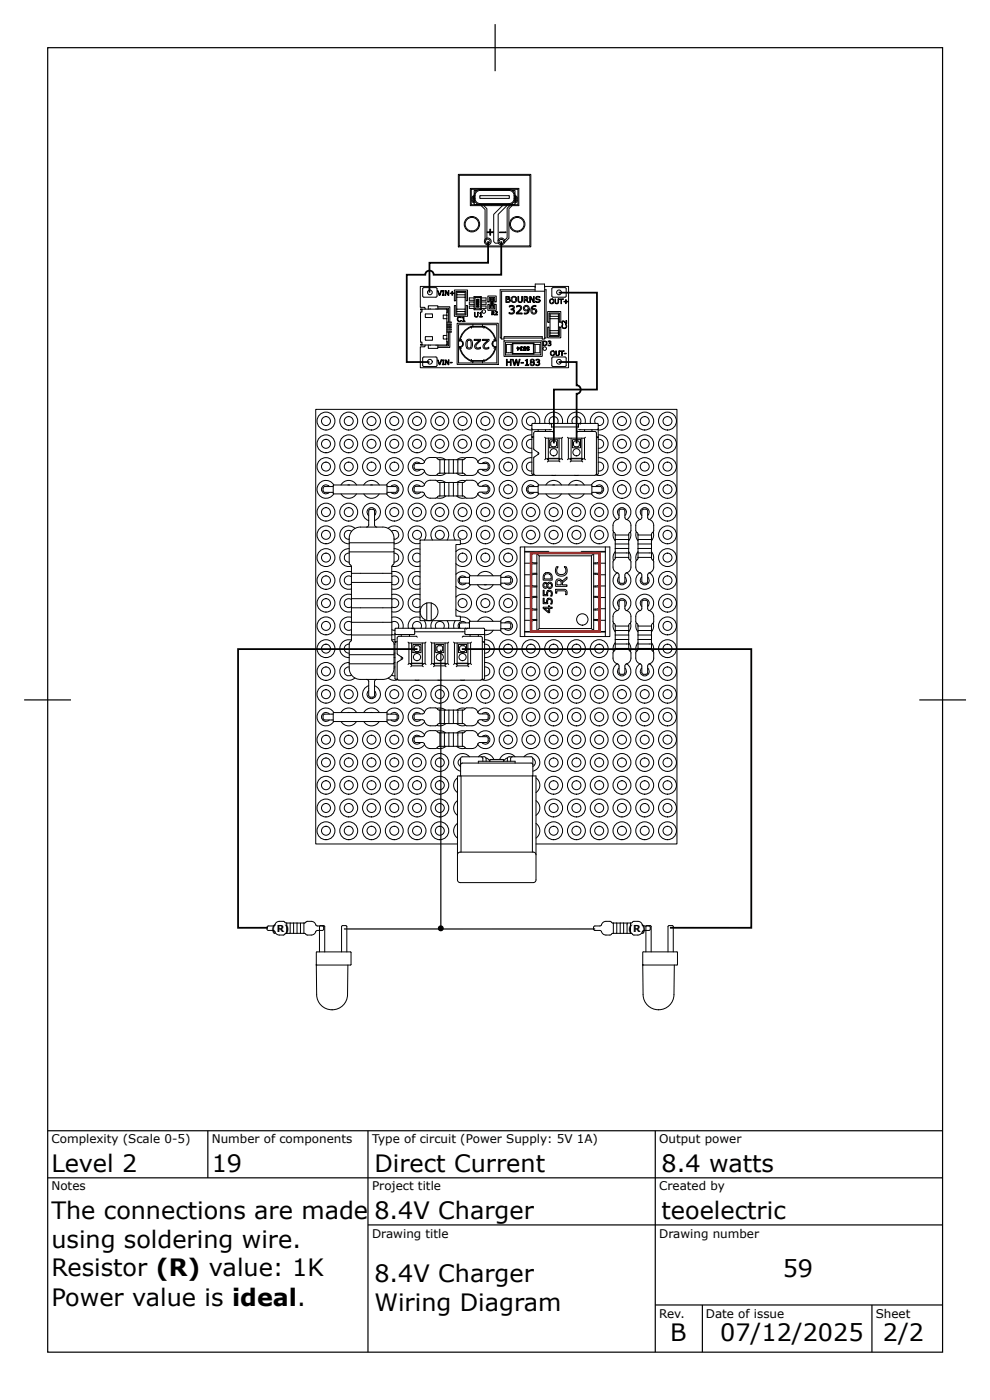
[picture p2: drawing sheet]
<svg xmlns="http://www.w3.org/2000/svg" width="210mm" height="297mm" viewBox="0 0 210 297" stroke-linecap="round" stroke-linejoin="round" font-family="sans-serif">
<defs><g id="words">
<g font-size="5.1">
<text x="10.9" y="249">Level 2</text>
<text x="45" y="249">19</text>
<text x="79.5" y="249">Direct Current</text>
<text x="140.5" y="249">8.4 watts</text>
<text x="10.9" y="258.9">The connections are made</text>
<text x="79.5" y="258.9">8.4V Charger</text>
<text x="140.5" y="258.9">teoelectric</text>
<text x="10.9" y="265">using soldering wire.</text>
<text x="10.9" y="271.1">Resistor (R) value: 1K</text>
<text x="79.5" y="272.3">8.4V Charger</text>
<text x="166.2" y="271.3">59</text>
<text x="10.9" y="277.4">Power value is ideal.</text>
<text x="79.5" y="278.4">Wiring Diagram</text>
<text x="142.3" y="284.8">B</text>
<text x="152.9" y="284.8">07/12/2025</text>
<text x="187.5" y="284.8">2/2</text>
</g>
<g font-size="2.5">
<text x="10.9" y="242.9">Complexity (Scale 0-5)</text>
<text x="45" y="242.9">Number of components</text>
<text x="79" y="242.9">Type of circuit (Power Supply: 5V 1A)</text>
<text x="140" y="242.9">Output power</text>
<text x="10.9" y="252.8">Notes</text>
<text x="79" y="252.8">Project title</text>
<text x="140" y="252.8">Created by</text>
<text x="79" y="262.9">Drawing title</text>
<text x="140" y="262.9">Drawing number</text>
<text x="140" y="280">Rev.</text>
<text x="149.9" y="280">Date of issue</text>
<text x="186" y="280">Sheet</text>
</g>
<g font-size="2">
<text x="57.7" y="197.9">(R)</text>
<text x="133.4" y="197.9">(R)</text>
</g>
</g></defs>
<g fill="none" stroke="#000" stroke-width=".25">
<path d="M10.1 10.1h190.1v277.1h-190.1zM105.1 5.1v10M5.1 148.7h10M205.1 148.7h-9.9M10.1 240.2h190.1M10.1 250.2h190.1M44.1 240.2v10M78.1 240.2v47M139.1 240.2v47M78.1 260.2h122.1M139.1 277.2h61.1M149.1 277.2v10"/>
<path d="M185.2 277.2v10"/>
</g>
<g fill="none" stroke="#000" stroke-width=".21">
<path d="M88.3 98.4l-.2 .1a.81 .81 0 0 0 0 1.1l1.6 .1 .4 .3M89.3 98.5a.95 .95 0 0 0-1.4-.1 .95 .95 0 0 0 0 1.4 .95 .95 0 0 0 1.4-.1M90.1 100a1.28 1.28 0 0 0 1.3 1l1.2-.1 .5-.4h.3M90.1 98.1l-.4 .4h-1.4M90.2 98.1a1.9 1.9 0 0 0-2.9-.4 1.9 1.9 0 0 0 0 2.8 1.9 1.9 0 0 0 2.9-.4M92.8 97.3h1.1l.7 .3M93.4 97.6v2.9M94.4 97.6v2.9h-1M95.3 97.6v2.9M96.3 97.6v2.9M97.2 97.6h-3.9l-.8-.4a1.93 1.93 0 0 0-2.3 .6l-.1 .4M98.2 97.6v2.9"/>
<path d="M98.2 97.6h-1v2.9M98.2 97.6h.3l.3-.3a2.33 2.33 0 0 1 1.8-.1 1.28 1.28 0 0 1 .9 1M98.8 97.3l-.7-.1-1.1 .4M101.5 98.1a1.9 1.9 0 0 1 2.8-.4 1.9 1.9 0 0 1 0 2.8 1.9 1.9 0 0 1-2.8-.4M101.5 98.1l.4 .4h1.4M101.5 100a1.28 1.28 0 0 1-1.3 1l-1.2-.1-.7-.4h-3.9M102.4 98.5a.95 .95 0 0 1 1.3-.1 .95 .95 0 0 1 0 1.4 .95 .95 0 0 1-1.4-.1M103.3 98.4l.3 .2 .1 .7a1.08 1.08 0 0 1-1.3 .4h-.7l-.2 .3M112.9 91.1l.2 .2 4-.1M113 97.2a1.9 1.9 0 0 0-2.1 2.2 1.9 1.9 0 0 0 2.6 1.5M113 92.4a1.9 1.9 0 0 0-2.2 1.9 1.9 1.9 0 0 0 2.2 1.9M113 98.2a.95 .95 0 0 0-1.2 .9 .95 .95 0 0 0 1.2 .9"/>
<path d="M113 93.3a.95 .95 0 0 0-1.2 1 .95 .95 0 0 0 1.2 .9M113.3 92.8h-.4l.2 .2M113.5 89.9a.95 .95 0 0 0-.5-1.4 .95 .95 0 0 0-1.2 .9 .95 .95 0 0 0 1.2 1M114.3 91.3v.3M114.3 96.1v.4M114.6 89.9a1.9 1.9 0 0 0-1.6-2.3 1.9 1.9 0 0 0-2.2 1.8 1.9 1.9 0 0 0 2.2 1.9M115.7 92.9l.2 .2v4.3l-.2 .2M115.7 89.9a1.9 1.9 0 0 1 1.9-2.4 1.9 1.9 0 0 1 1.8 2.4M115.8 91.3v.3M115.9 97.4h.5l-.2 .2M116.2 98.1l.2-.2h2.3l.2 .2M116.4 97.3h2.3"/>
<path d="M116.4 93.1v4.3M116.5 89.9l.3 .2M116.7 93.4h1.7v1.7h-1.7zM116.9 89.9l.2 .2M117.1 90.7h5.7M117.1 90.1v.7M117.3 91.6h.1M118.4 89.9a.95 .95 0 0 0-.8-1.4 .95 .95 0 0 0-.8 1.4M118.7 97.4h-2.3v.5M118.7 97.4h.6M118.7 93.1v4.3M118.9 97.6l-.2-.2v.5"/>
<path d="M119.3 93.1v4.3l.2 .2M119.5 92.9l-.2 .2h-3.4M120.5 92.9l.2 .2v4.3l-.2 .2M120.6 89.9a1.9 1.9 0 0 1 1.8-2.4 1.9 1.9 0 0 1 1.8 2.4M120.7 97.4h.6l-.2 .2M120.7 93.1h3.4M121.3 97.4v.5l-.2 .2M121.3 97.9h2.3l.1 .2M121.3 97.4h2.3v.5M121.3 93.1v4.3M121.3 97.3h2.3M121.6 93.4h1.7v1.7h-1.7z"/>
<path d="M122.7 91.6h3.6l.3 .2 .1 8.8-.2 .3-12.8 .1-.3-.2-.1-3.5 1.1-1-1.1-1 .1-3.5 .3-.2h3.6l.2 .2M122.7 91.6l-.2 .2M122.7 91.6h.1M123 94v.5M123 94l-.2-.3h-.8l-.2 .3v.5l.2 .3a.86 .86 0 0 0 1-.1v-.2M123 89.9l-.2 .2v.6M123.2 89.9a.95 .95 0 0 0-.8-1.4 .95 .95 0 0 0-.8 1.4M123.5 89.9l-.3 .2M123.6 93.1v4.3M123.7 97.6l-.1-.2h.5l.2 .2M124.1 91.3v.3M124.3 92.9l-.2 .2v4.3"/>
<path d="M125.4 89.9a1.9 1.9 0 0 1 1.6-2.3 1.9 1.9 0 0 1 2.1 1.8 1.9 1.9 0 0 1-2.1 1.9M125.7 91.3v.3M126.4 89.9a.95 .95 0 0 1 .6-1.4 .95 .95 0 0 1 1.2 .9 .95 .95 0 0 1-1.2 1M126.6 92.8h.4v-2.7l-.2-.2-13.8 .1-.1 10.6 .5 .2M126.8 93l.2-.2v7.8l-.4 .2M127 91.1l-.2 .2-3.9-.1M127 98.2a.95 .95 0 0 1 1.2 .9 .95 .95 0 0 1-1.2 .9M127 93.3a.95 .95 0 0 1 1.2 1 .95 .95 0 0 1-1.2 .9M127 97.2a1.9 1.9 0 0 1 2.1 2.2 1.9 1.9 0 0 1-2.6 1.5M127 92.4a1.9 1.9 0 0 1 2.1 1.9 1.9 1.9 0 0 1-2.1 1.9M69 103.3h1.8M69 103.3l-.3 .2a.85 .85 0 0 0 .1 1l2 .1"/>
<path d="M70 103.3a.95 .95 0 0 0-1.4-.1 .95 .95 0 0 0-.1 1.4 .95 .95 0 0 0 1.4 0M70.8 103h11.4v1.9h-11.4zM70.9 103a1.9 1.9 0 0 0-2.9-.5 1.9 1.9 0 0 0 0 2.9 1.9 1.9 0 0 0 2.9-.5M72.4 103a1.9 1.9 0 0 1 3.3 0M72.4 104.9a1.9 1.9 0 0 0 3.3 0M74.2 114.3a2.37 2.37 0 0 1 2.3-2.4h4.8a2.38 2.38 0 0 1 2.4 2.4M74.2 117.2v2.4l.4 .6v1.6M74.2 114.3v1M74.2 116.5a1.9 1.9 0 0 0-2 2.2 1.9 1.9 0 0 0 2.4 1.5M74.2 117.5a.95 .95 0 0 0-1.1 .9 .95 .95 0 0 0 1.1 1M74.2 103h-.3M74.7 112.9a.95 .95 0 0 0-1.6 .4 .95 .95 0 0 0 1.1 1.2"/>
<path d="M75.4 112.2a1.9 1.9 0 0 0-3.1 .7 1.9 1.9 0 0 0 1.9 2.6M77.2 103a1.9 1.9 0 0 1 3.3 0M77.3 104.9a1.9 1.9 0 0 0 3.2 0M78.7 108.2h.4M78.7 108.2a1.03 1.03 0 0 0-.4 1.2v2.1l-.2 .4h-.3M79.1 103h-.4M79.2 108.2a1.03 1.03 0 0 1 .3 1.2v2.1l.1 .2 .4 .2M79.5 110.6a1.9 1.9 0 0 0 .9-3 1.9 1.9 0 0 0-3.1 .1 1.9 1.9 0 0 0 1 2.9M79.5 109.5a.95 .95 0 0 0 .1-1.4 .95 .95 0 0 0-1.4 0 .95 .95 0 0 0 .1 1.4M82.1 103a1.9 1.9 0 0 1 2.8-.5 1.9 1.9 0 0 1 .1 2.9 1.9 1.9 0 0 1-2.9-.5M82.2 103.3h1.8M82.4 112.2a1.9 1.9 0 0 1 3.1 .7 1.9 1.9 0 0 1-1.8 2.6"/>
<path d="M83 103.3a.95 .95 0 0 1 1.4-.1 .95 .95 0 0 1 0 1.4 .95 .95 0 0 1-1.4 0M83.2 112.8a.95 .95 0 0 1 1.4 .5 .95 .95 0 0 1-.9 1.2M83.7 115.3h-9.5v1.9M83.7 115.3v1.9h-9.5M83.7 117.2v2.4l-.5 .6v1.6M83.7 114.3v1M83.7 117.5a.95 .95 0 0 1 1 .9 .95 .95 0 0 1-1 1M83.7 116.5a1.9 1.9 0 0 1 1.9 2.2 1.9 1.9 0 0 1-2.4 1.6M84 103.3l.3 .2v.7a1.02 1.02 0 0 1-1.2 .4h-.9M89.2 114.7h8.6v1h-1v15.2h1v.9h-8.6zM89.2 116.6a1.9 1.9 0 0 0-2.5 1.8 1.9 1.9 0 0 0 2.5 1.8M89.2 117.7a.95 .95 0 0 0-1.3 .1 .95 .95 0 0 0 0 1.3 .95 .95 0 0 0 1.3 0"/>
<path d="M89.3 103.3a.95 .95 0 0 0-1.4 0 .95 .95 0 0 0 0 1.3 .95 .95 0 0 0 1.4-.1M90.1 114.7a1.9 1.9 0 0 0-1-2.9 1.9 1.9 0 0 0-2.4 1.8 1.9 1.9 0 0 0 2.5 1.8M90.1 104.8a1.28 1.28 0 0 0 1.3 1h1.2l.5-.4 .3-.1M90.1 102.9l-.2 .3-1.2 .1a.62 .62 0 0 0-.8 .4v.4a1.07 1.07 0 0 0 1.3 .4l.7 .1 .2 .3M90.2 102.9a1.9 1.9 0 0 0-2.9-.4 1.9 1.9 0 0 0 0 2.9 1.9 1.9 0 0 0 2.9-.4M91.8 114.7a1.9 1.9 0 0 1 1.6-3 1.9 1.9 0 0 1 1.5 3M92.8 102.1h1.1l.7 .4M93.4 102.5v2.8M94.4 102.5v2.8h-1M94.7 105.3a1.9 1.9 0 0 1-2 .4M94.7 100.5a1.9 1.9 0 0 1-2 .4M95.3 102.5v2.8"/>
<path d="M96.3 102.5v2.8M96.7 114.7a1.9 1.9 0 0 1 .9-2.9 1.9 1.9 0 0 1 2.5 1.7 1.9 1.9 0 0 1-2.3 1.9M96.8 117.2a1.9 1.9 0 0 1 2.8-.1 1.9 1.9 0 0 1 0 2.7 1.9 1.9 0 0 1-2.8-.1M96.9 105.3a1.9 1.9 0 0 0 2 .4M96.9 100.5a1.9 1.9 0 0 0 2 .4M97.2 102.5h-3.9l-.8-.5a1.93 1.93 0 0 0-2.3 .7l-.1 .3M98.2 102.5v2.8M98.2 102.5h-1v2.8M98.2 102.5l.3-.1 .3-.3a2.33 2.33 0 0 1 1.8 0 1.28 1.28 0 0 1 .9 .9M98.8 102.1l-.7-.1-1.1 .5M101.5 104.9l.2-.3 1.2-.1a.62 .62 0 0 0 .8-.4v-.4a1.09 1.09 0 0 0-1.3-.4h-.3a.54 .54 0 0 1-.6-.4 1.9 1.9 0 0 1 2.8-.4 1.9 1.9 0 0 1 0 2.9 1.9 1.9 0 0 1-2.8-.5M101.5 104.8a1.28 1.28 0 0 1-1.3 1h-1.2l-.7-.5h-3.9"/>
<path d="M102.4 103.3a.95 .95 0 0 1 1.3 0 .95 .95 0 0 1 0 1.3 .95 .95 0 0 1-1.4-.1M110.5 116.2h19v19h-19zM111.4 117.2h1.9v2.4h-1.9M111.4 116.2v19M111.4 117.1h5.2M112.5 103.3h1.8M112.5 103.3l-.3 .2a.85 .85 0 0 0 .1 1l2 .1M113.5 103.3a.95 .95 0 0 0-1.4-.1 .95 .95 0 0 0 0 1.4 .95 .95 0 0 0 1.3 0M114.3 103h11.4v1.9h-11.4zM114.4 103a1.9 1.9 0 0 0-2.9-.5 1.9 1.9 0 0 0 0 2.9 1.9 1.9 0 0 0 2.9-.5M115.9 103a1.9 1.9 0 0 1 3.3 0M115.9 104.9a1.9 1.9 0 0 0 3.3 0"/>
<path d="M116.2 117.2h-1.9v2.4h1.9M116.2 117.1v17.1M117.2 101h.8M117.8 103h-.4M120.7 103a1.9 1.9 0 0 1 3.4 0M120.8 104.9a1.9 1.9 0 0 0 3.2 0M122 101h.8M122.6 103h-.4M123.4 117.1h5.1M123.8 117.2h1.9v2.4h-1.9M123.8 117.1v17.1M125.6 103a1.9 1.9 0 0 1 2.8-.5 1.9 1.9 0 0 1 .1 2.9 1.9 1.9 0 0 1-2.9-.5"/>
<path d="M125.7 103.3h1.8M126.5 103.3a.95 .95 0 0 1 1.4-.1 .95 .95 0 0 1 0 1.4 .95 .95 0 0 1-1.4 0M127.5 103.3l.3 .2 .1 .7a1.02 1.02 0 0 1-1.3 .4h-.9M128.5 117.2h-1.9v2.4h1.9M128.5 116.2v19M130.3 113a1.9 1.9 0 0 0 .4 1.9M130.6 118.4h2.9M130.6 116.5h2.9M130.6 115.5h2.9M130.6 113.6h2.9M130.6 113.6v1h2.9M130.6 117.4h2.9v1"/>
<path d="M130.6 114.6v3.9M130.7 118.5l-.4 .5a2.39 2.39 0 0 0-.1 1.8 1.28 1.28 0 0 0 1 .9M130.7 117.2a1.9 1.9 0 0 0-.4 1.8M131.2 110.3a1.28 1.28 0 0 0-1 1.3v1.2l.4 .5v.3M131.8 108.1h.5a1.08 1.08 0 0 1 .4 1.4v.6l.3 .2M131.8 108.1a1.05 1.05 0 0 0-.3 1.4l-.1 .6-.3 .2M132.7 109.5a.95 .95 0 0 0 .1-1.4 .95 .95 0 0 0-1.4 0 .95 .95 0 0 0 .1 1.4M133 110.3a1.28 1.28 0 0 1 1 1.3v1.2l-.5 .7v3.9M133.1 110.4a1.9 1.9 0 0 0 .4-2.9 1.9 1.9 0 0 0-2.9 0 1.9 1.9 0 0 0 .4 2.9M133.5 118.4v.1M133.5 118.5l.5 .8a1.95 1.95 0 0 1-.7 2.3l-.3 .1M133.5 117.2a1.9 1.9 0 0 1 .4 1.8"/>
<path d="M133.9 113a1.9 1.9 0 0 1-.4 1.8M135.1 113a1.9 1.9 0 0 0 .4 1.9M135.5 118.4h2.8M135.5 116.5h2.8M135.5 115.5h2.8M135.5 113.6h2.8M135.5 113.6v1h2.8M135.5 117.4h2.8v1M135.5 114.6v3.9M135.5 118.5l-.4 .5a2.39 2.39 0 0 0 0 1.8 1.28 1.28 0 0 0 .9 .9M135.5 117.2a1.9 1.9 0 0 0-.4 1.8M136 110.3a1.28 1.28 0 0 0-1 1.3v1.2l.5 .5v.3"/>
<path d="M137.1 108.1h-.4a1.05 1.05 0 0 0-.4 1.4v.6l-.4 .2M137.2 108.1a1.08 1.08 0 0 1 .3 1.4l.1 .6 .3 .2M137.5 109.5a.95 .95 0 0 0 .1-1.4 .95 .95 0 0 0-1.4 0 .95 .95 0 0 0 .1 1.4M137.8 110.3a1.28 1.28 0 0 1 1 1.3v1.2l-.5 .7v3.9M137.9 110.4a1.9 1.9 0 0 0 .4-2.9 1.9 1.9 0 0 0-2.8 0 1.9 1.9 0 0 0 .4 2.9M138.3 118.4v.1M138.3 118.5l.5 .8a1.95 1.95 0 0 1-.7 2.3l-.3 .1M138.3 117.2a1.9 1.9 0 0 1 .4 1.8M138.7 113a1.9 1.9 0 0 1-.4 1.8M74.2 136.8a.95 .95 0 0 0-1.1 1 .95 .95 0 0 0 1.1 .9M74.6 136a1.9 1.9 0 0 0-2.4 1.5 1.9 1.9 0 0 0 2 2.2M74.6 129.1v3.1a.95 .95 0 0 0-1.2 .1 .95 .95 0 0 0 0 1.3 .95 .95 0 0 0 1.2 .1"/>
<path d="M74.6 127.2h8.6M74.6 127.2v1.9h8.6v-1.9M74.6 123.7h8.6M74.6 123.7v-1.9h8.6v1.9M74.6 134.9v1.1l-.4 .7v2.4M74.6 134.9h8.6M74.6 134.9v-2.7h8.6v2.7M74.6 123.7v3.5M74.6 127.3a.95 .95 0 0 0-1.2 .2 .95 .95 0 0 0 0 1.2 .95 .95 0 0 0 1.2 .2M74.6 122.5a.95 .95 0 0 0-1.2 .1 .95 .95 0 0 0 0 1.3 .95 .95 0 0 0 1.2 .1M74.6 131.1a1.9 1.9 0 0 0-2.4 1.8 1.9 1.9 0 0 0 2.4 1.8M74.6 126.3a1.9 1.9 0 0 0-2.4 1.8 1.9 1.9 0 0 0 2.4 1.8"/>
<path d="M74.6 121.5a1.9 1.9 0 0 0-2.4 1.8 1.9 1.9 0 0 0 2.4 1.8M83.2 134.9v1.1l.5 .7v2.4M83.2 123.7v3.5M83.2 129.1v3.1M83.2 132.1a.95 .95 0 0 1 1.2 .2 .95 .95 0 0 1 .1 1.1M83.2 126.3a1.9 1.9 0 0 1 2.4 1.8 1.9 1.9 0 0 1-2.4 1.8M83.2 121.4a1.9 1.9 0 0 1 2.4 1.9 1.9 1.9 0 0 1-2.4 1.8M83.2 131.1a1.9 1.9 0 0 1 2.4 2.3M83.2 133.7l.7 .2M83.2 127.3a.95 .95 0 0 1 1.5 .8 .95 .95 0 0 1-1.5 .8M83.2 122.5a.95 .95 0 0 1 1.5 .8 .95 .95 0 0 1-1.5 .8M83.2 134.8h.7"/>
<path d="M83.7 139.1h-9.5v1.9M83.7 139.1v1.9h-9.5M83.7 136.8h.2M83.9 134.6l.2 .2M83.9 135.9h-.7M83.9 139.7h-.2M83.9 138.7h-.2M84.1 133.4h18.6l.2 .2M84.1 133.4l-.2 .2v10.5l.2 .2M84.3 136.3h-.4l.2 .2M85.2 134.8v.3M85.2 139.5v.6"/>
<path d="M86.6 136.4l.2 .2v4.3l-.2 .2M87 134.8v.3M87.4 136.6v4.3M87.4 133.4l.3 .2M87.7 136.9h1.7v1.7h-1.7zM87.9 133.4l.2 .2v1l-.2 .2h-3.8M87.9 137.5v.5M87.9 137.5l.2-.3h.9l.2 .8-.2 .3-.7 .1-.4-.4M88.1 134.2h10.6M88.4 135.1h.1M89.2 131.1a1.9 1.9 0 0 0-2.5 2.3M89.2 126.3a1.9 1.9 0 0 0-2.5 1.8 1.9 1.9 0 0 0 2.5 1.8"/>
<path d="M89.2 121.5a1.9 1.9 0 0 0-2.5 1.8 1.9 1.9 0 0 0 2.5 1.8M89.2 127.4a.95 .95 0 0 0-1.3 0 .95 .95 0 0 0 0 1.4 .95 .95 0 0 0 1.3 0M89.2 122.6a.95 .95 0 0 0-1.3 0 .95 .95 0 0 0 0 1.3 .95 .95 0 0 0 1.3 .1M89.4 133.4a.95 .95 0 0 0-.8-1.4 .95 .95 0 0 0-.8 1.4M89.7 136.6v4.3M90.1 131.8a1.9 1.9 0 0 1 .3 1.6M90.3 136.6v4.3l.2 .2M90.5 136.4l-.2 .2h-3.5M90.6 128.1v3.7M90.6 128.1a1.9 1.9 0 0 0-1.4 1.8 1.9 1.9 0 0 0 1.4 1.9M91.5 136.4l.2 .2v4.3l-.2 .2M91.6 128.1v3.7"/>
<path d="M91.6 128.1h-1M91.6 131.8h-1M91.6 128.1a1.9 1.9 0 0 1 1.4 1.8 1.9 1.9 0 0 1-1.4 1.9M91.7 136.6h3.4M91.9 131.8a1.9 1.9 0 0 0-.3 1.6M92.2 136.6v4.3M92.5 136.9h1.7v1.7h-1.7zM92.8 137.5v.5M92.8 137.5l.2-.3h.8l.2 .8-.2 .3-.6 .1-.4-.4M94.2 133.4a.95 .95 0 0 0-.8-1.4 .95 .95 0 0 0-.8 1.4M94.5 136.6v4.3M94.9 131.8a1.9 1.9 0 0 1 .3 1.6"/>
<path d="M95.3 136.4l-.2 .2v4.3M96.3 136.4l.2 .2v4.3l-.2 .2M96.5 136.6h3.4M96.7 131.8a1.9 1.9 0 0 0-.3 1.6M96.8 126.8a1.9 1.9 0 0 1 2.8-.1 1.9 1.9 0 0 1 0 2.8 1.9 1.9 0 0 1-2.8-.1M96.8 122a1.9 1.9 0 0 1 3.1 .3M97.1 136.6v4.3M97.4 136.9h1.7v1.7h-1.7zM97.8 131.1a1.9 1.9 0 0 1 2.1 .9M98.3 135.1h3.7l.4 .2v8.8l-.2 .3h-17.7l-.2-.3v-3.3l1.2-1-1.2-1 .1-3.5 .3-.2h3.7l.2 .2M98.3 135.1l-.2 .2M98.3 135.1h.1"/>
<path d="M98.9 133.4l-.2 .2v1l.2 .2h3.8l.2-.2M98.9 132.3a.95 .95 0 0 0-1.2-.1 .95 .95 0 0 0-.3 1.2M98.9 122.6a.95 .95 0 0 0-1.4 0 .95 .95 0 0 0 .1 1.4 .95 .95 0 0 0 1.4-.1M99.4 136.6v4.3M99.4 133.4l-.4 .2M99.7 132.3h-1.4a.61 .61 0 0 0-.7 .4l.1 .7M99.7 133.4v-1.4h6.6v1.9h-3.4M99.7 122.6h-1.4a.61 .61 0 0 0-.7 .4v.5a1.01 1.01 0 0 0 1.2 .4h.9M99.7 122.3h6.6v1.9h-6.6zM99.8 134.8v.3M99.9 124.2a1.9 1.9 0 0 1-3.1 .3M100.1 136.4l-.2 .2v4.3"/>
<path d="M101.4 124.2a1.9 1.9 0 0 0 3.3 0M101.4 132a1.9 1.9 0 0 1 3.3 0M101.4 122.3a1.9 1.9 0 0 1 3.3 0M101.6 134.8v.3M102.7 136.5l.2-.2v7.8M102.8 124.2h.5M102.9 133.6v2.7h-.5M102.9 136.8a.95 .95 0 0 1 1.1 1 .95 .95 0 0 1-1.1 .9M102.9 135.9a1.9 1.9 0 0 1 2.1 1.9 1.9 1.9 0 0 1-2.1 1.9M103.3 133.9h-.4M104.7 133.9a1.9 1.9 0 0 1-1.8 .9M106.3 132a1.9 1.9 0 0 1 2.8-.5 1.9 1.9 0 0 1 0 2.9 1.9 1.9 0 0 1-2.9-.5"/>
<path d="M106.3 122.3a1.9 1.9 0 0 1 2.8-.5 1.9 1.9 0 0 1 0 2.9 1.9 1.9 0 0 1-2.9-.5M106.3 132.3h1.4a.62 .62 0 0 1 .8 .4v.5a1.02 1.02 0 0 1-1.3 .3h-.9M106.3 122.6h1.4a.62 .62 0 0 1 .8 .4v.5a1.02 1.02 0 0 1-1.3 .4h-.9M107.2 132.3a.95 .95 0 0 1 1.4 0 .95 .95 0 0 1-.1 1.4 .95 .95 0 0 1-1.3-.2M107.2 122.6a.95 .95 0 0 1 1.4 0 .95 .95 0 0 1-.1 1.4 .95 .95 0 0 1-1.3-.1M111.4 131.7h1.9v2.4h-1.9M111.4 126.9h1.9v2.4h-1.9M111.4 122.1h1.9v2.4h-1.9M111.4 134.2h5.2M116.2 131.7h-1.9v2.4h1.9M116.2 126.9h-1.9v2.4h1.9M116.2 122.1h-1.9v2.4h1.9"/>
<path d="M123.4 134.2h5.1M123.8 122.1h1.9v2.4h-1.9M123.8 126.9h1.9v2.4h-1.9M123.8 131.7h1.9v2.4h-1.9M128.5 122.1h-1.9v2.4h1.9M128.5 126.9h-1.9v2.4h1.9M128.5 131.7h-1.9v2.4h1.9M130.3 132.3a1.9 1.9 0 0 0 .4 1.9M130.4 132.4l.2 .6M130.6 133.9l.1 3.9-.4 .6a2.38 2.38 0 0 0-.1 1.7 1.28 1.28 0 0 0 1 .9M130.6 137.7h2.9M130.6 135.8h2.9"/>
<path d="M130.6 134.9h2.9M130.6 133h2.9M130.6 133v.9h2.9M130.6 136.8h2.9v.9M130.7 136.5a1.9 1.9 0 0 0-.4 1.9M131.1 121.7a1.9 1.9 0 0 0-.5 2.8 1.9 1.9 0 0 0 2.9 0 1.9 1.9 0 0 0-.4-2.8M131.1 121.7l.4 .4M131.2 129.7a1.28 1.28 0 0 0-1 1.2v1.1l.2 .4M131.5 122.1v1a.61 .61 0 0 0 .3 .8M131.5 122.5a.95 .95 0 0 0-.1 1.4 .95 .95 0 0 0 1.4 0 .95 .95 0 0 0-.1-1.3M131.8 127.5h.5a1.07 1.07 0 0 1 .4 1.3v.6l.3 .3M131.8 123.9h.5"/>
<path d="M131.8 127.5a1.05 1.05 0 0 0-.3 1.3l-.1 .6-.3 .3M132.7 122.1v1a.62 .62 0 0 1-.4 .8M132.7 128.8a.95 .95 0 0 0 .1-1.4 .95 .95 0 0 0-1.4 .1 .95 .95 0 0 0 .1 1.3M133 129.7a1.28 1.28 0 0 1 1 1.2v1.3l-.3 .2M133 121.7l-.3 .4M133.1 129.7a1.9 1.9 0 0 0 .4-2.8 1.9 1.9 0 0 0-2.9 0 1.9 1.9 0 0 0 .4 2.8M133.5 137.7l.1 .5 .3 .2a2.32 2.32 0 0 1 0 1.7 1.28 1.28 0 0 1-.9 .9M133.5 136.5a1.9 1.9 0 0 1 .4 1.9M133.7 132.4l-.2 .4v4M133.9 132.3a1.9 1.9 0 0 1-.4 1.9M135.1 132.3a1.9 1.9 0 0 0 .4 1.9M135.3 132.4l.2 .6"/>
<path d="M135.5 133.9v3.9l-.4 .6a2.38 2.38 0 0 0 0 1.7 1.28 1.28 0 0 0 .9 .9M135.5 137.7h2.8M135.5 135.8h2.8M135.5 134.9h2.8M135.5 133h2.8M135.5 133v.9h2.8M135.5 136.8h2.8v.9M135.5 136.5a1.9 1.9 0 0 0-.4 1.9M135.9 121.7a1.9 1.9 0 0 0-.4 2.8 1.9 1.9 0 0 0 2.8 0 1.9 1.9 0 0 0-.4-2.8M135.9 121.7l.4 .4M136 129.7a1.28 1.28 0 0 0-1 1.2v1.1l.2 .4M136.3 122.1v1a.61 .61 0 0 0 .4 .8"/>
<path d="M136.3 122.5a.95 .95 0 0 0-.1 1.4 .95 .95 0 0 0 1.4 0 .95 .95 0 0 0-.1-1.3M136.7 123.9h.4M137.1 127.5h-.4a1.05 1.05 0 0 0-.4 1.3v.6l-.4 .3M137.2 127.5a1.07 1.07 0 0 1 .3 1.3l.1 .6 .3 .3M137.5 122.1v1a.62 .62 0 0 1-.3 .8M137.5 128.8a.95 .95 0 0 0 .1-1.4 .95 .95 0 0 0-1.4 .1 .95 .95 0 0 0 .1 1.3M137.8 129.7a1.28 1.28 0 0 1 1 1.2v1.3l-.2 .2M137.9 121.7l-.4 .4M137.9 129.7a1.9 1.9 0 0 0 .4-2.8 1.9 1.9 0 0 0-2.8 0 1.9 1.9 0 0 0 .4 2.8M138.3 137.7l.2 .5 .2 .2a2.32 2.32 0 0 1 .1 1.7 1.28 1.28 0 0 1-1 .9M138.3 136.5a1.9 1.9 0 0 1 .4 1.9M138.6 132.4l-.3 .4v4"/>
<path d="M138.7 132.3a1.9 1.9 0 0 1-.4 1.9M70 151.7a.95 .95 0 0 0-1.4-.1 .95 .95 0 0 0-.1 1.3 .95 .95 0 0 0 1.4 0M70.8 151.7h-1.4a.61 .61 0 0 0-.8 .4v.4a1.02 1.02 0 0 0 1.3 .4h.9M70.8 151.3h11.4v1.9h-11.4zM70.9 151.3a1.9 1.9 0 0 0-2.9-.5 1.9 1.9 0 0 0 0 2.9 1.9 1.9 0 0 0 2.9-.5M72.4 151.3a1.9 1.9 0 0 1 3.3 0M72.4 153.2a1.9 1.9 0 0 0 3.3 0M74.2 141a2.58 2.58 0 0 0 2.3 3.3h4.8a2.58 2.58 0 0 0 2.4-3.3M74.2 140.7a1.9 1.9 0 0 0-1.9 2.6 1.9 1.9 0 0 0 3.1 .7M74.2 141.7a.95 .95 0 0 0-1.1 1.2 .95 .95 0 0 0 1.5 .5M74.2 151.3h-.3M77.2 151.3a1.9 1.9 0 0 1 3.3 0"/>
<path d="M77.3 153.2a1.9 1.9 0 0 0 3.2 0M78.3 146.7a.95 .95 0 0 0-.1 1.4 .95 .95 0 0 0 1.4 0 .95 .95 0 0 0-.1-1.4M78.3 145.6a1.9 1.9 0 0 0-1 2.9 1.9 1.9 0 0 0 3.1 .1 1.9 1.9 0 0 0-.9-2.9M79.1 151.3h-.4M80 144.3l-.2 .1-.3 .4v2.5a.61 .61 0 0 1-.3 .8h-.5a1.02 1.02 0 0 1-.4-1.3v-2l-.1-.3-.4-.2M82.1 151.3a1.9 1.9 0 0 1 2.8-.5 1.9 1.9 0 0 1 .1 2.9 1.9 1.9 0 0 1-2.9-.5M82.2 151.7h1.4a.62 .62 0 0 1 .7 .4v.4a1.02 1.02 0 0 1-1.2 .4h-.9M82.4 144a1.9 1.9 0 0 0 2.1 .4M83 151.7a.95 .95 0 0 1 1.4-.1 .95 .95 0 0 1 0 1.3 .95 .95 0 0 1-1.4 0M83.2 143.4l.7 .1M83.7 141.7h.2M83.7 140.7h.2"/>
<path d="M84.1 144.3h.3M86.8 140.9h.6l-.2 .2M87.2 141.6l.2-.2h2.3l.2 .2M87.4 140.9h2.3M87.9 156.9v.4a1.04 1.04 0 0 0 1.3 .4h.5M88.1 144.5h.9M89.3 156.5a.95 .95 0 0 0-1.4-.1 .95 .95 0 0 0 0 1.4 .95 .95 0 0 0 1.4-.1M89.3 151.6a.95 .95 0 0 0-1.4 0 .95 .95 0 0 0 0 1.4 .95 .95 0 0 0 1.4-.1M89.7 152.9l.4 .3M89.7 157.7l.4 .3M89.7 140.9h-2.3v.5M89.7 140.9h.6"/>
<path d="M89.9 141.1l-.2-.2v.5M90.1 153.1a1.29 1.29 0 0 0 1.3 1.1l1.2-.1 .5-.4h.3M90.1 158a1.29 1.29 0 0 0 1.3 1h1.2l.5-.5h.3M90.1 151.3l-.2 .3h-1.2a.62 .62 0 0 0-.8 .4v.5a1.07 1.07 0 0 0 1.3 .4h.5M90.1 156.1l-.2 .3-1.2 .1a.62 .62 0 0 0-.8 .3M90.2 156.1a1.9 1.9 0 0 0-2.9-.4 1.9 1.9 0 0 0 0 2.8 1.9 1.9 0 0 0 2.9-.4M90.2 151.2a1.9 1.9 0 0 0-2.9-.4 1.9 1.9 0 0 0 0 2.9 1.9 1.9 0 0 0 2.9-.4M91.7 140.9h.5l-.2 .2M92.2 140.9v.5l-.2 .2M92.2 141.4h2.3l.2 .2M92.2 140.9h2.3v.5M92.2 140.9h2.3"/>
<path d="M92.8 155.3h1.1l.7 .4M92.8 150.5h1.1l.7 .3M92.9 150.6l.4 .2h3.9M92.9 150.6l-.4-.3a1.92 1.92 0 0 0-2.3 .7l-.1 .3M93 144.5h.8M93.4 150.8v2.9M93.4 155.7v2.8M94.4 150.8v2.9h-1M94.4 155.7v2.8h-1M94.7 158.5a1.9 1.9 0 0 1-2 .4M94.7 153.7a1.9 1.9 0 0 1-2 .4M94.7 141.1l-.2-.2h.6l.2 .2"/>
<path d="M95.3 150.8v2.9M95.3 155.7v2.8M96.3 150.8v2.9M96.3 155.7v2.8M96.5 140.9h.6l-.2 .2M96.9 158.5a1.9 1.9 0 0 0 2 .4M96.9 153.7a1.9 1.9 0 0 0 2 .4M97.1 140.9v.5l-.2 .2M97.1 141.4h2.3l.2 .2M97.1 140.9h2.3v.5M97.1 140.9h2.3M97.2 155.7h-3.9l-.8-.5a1.92 1.92 0 0 0-2.3 .7l-.1 .3"/>
<path d="M97.8 144.5h.8M98.2 150.8v2.9M98.2 150.8h-1v2.9M98.2 155.7v2.8M98.2 155.7h-1v2.8M98.2 155.7l.3-.1 .3-.3a2.37 2.37 0 0 1 1.8-.1 1.28 1.28 0 0 1 .9 1M98.7 150.6l.1-.1a2.37 2.37 0 0 1 1.8-.1 1.28 1.28 0 0 1 .9 .9M98.7 150.6l-.5 .2M98.8 155.3l-.7-.1-1.1 .5M98.8 150.5l-.7-.1-1.1 .4M99.6 141.1l-.2-.2h.5l.2 .2M101.5 156.1a1.9 1.9 0 0 1 2.8-.4 1.9 1.9 0 0 1 0 2.9 1.9 1.9 0 0 1-2.8-.5"/>
<path d="M101.5 151.3a1.9 1.9 0 0 1 2.8-.5 1.9 1.9 0 0 1 0 2.9 1.9 1.9 0 0 1-2.8-.4M101.5 151.3l.2 .3h1.2a.63 .63 0 0 1 .8 .4v.5a1.07 1.07 0 0 1-1.3 .4h-.5M101.5 156.1l.2 .3 1.2 .1a.63 .63 0 0 1 .8 .3M101.5 153.1a1.28 1.28 0 0 1-1.3 1h-1.2l-.7-.4h-3.9M101.5 158a1.28 1.28 0 0 1-1.3 1h-1.2l-.7-.5h-3.9M101.9 152.9l-.4 .3M101.9 157.7l-.4 .3M102.4 156.5a.95 .95 0 0 1 1.3-.1 .95 .95 0 0 1 0 1.4 .95 .95 0 0 1-1.4-.1M102.4 151.6a.95 .95 0 0 1 1.3 0 .95 .95 0 0 1 0 1.4 .95 .95 0 0 1-1.4-.1M102.9 144.1l-.2 .2h-.3M102.9 141.7a.95 .95 0 0 1 1.1 .9 .95 .95 0 0 1-1.1 .9M102.9 140.7a1.9 1.9 0 0 1 2 2.2 1.9 1.9 0 0 1-2.6 1.5"/>
<path d="M103.7 156.9v.4a1.08 1.08 0 0 1-1.3 .4h-.5M131.1 141a1.9 1.9 0 0 0-.5 2.8 1.9 1.9 0 0 0 2.9 0 1.9 1.9 0 0 0-.4-2.8M131.1 141l.3 .3 .1 1.1a.61 .61 0 0 0 .3 .8M131.5 141.9a.95 .95 0 0 0-.1 1.4 .95 .95 0 0 0 1.4 0 .95 .95 0 0 0-.1-1.4M133 141l-.3 .3v1.1a.62 .62 0 0 1-.4 .8h-.5M135.9 141a1.9 1.9 0 0 0-.4 2.8 1.9 1.9 0 0 0 2.8 0 1.9 1.9 0 0 0-.4-2.8M135.9 141l.4 .3v1.1a.61 .61 0 0 0 .4 .8h.4M136.3 141.9a.95 .95 0 0 0-.1 1.4 .95 .95 0 0 0 1.4 0 .95 .95 0 0 0-.1-1.4M137.9 141l-.3 .3-.1 1.1a.62 .62 0 0 1-.3 .8M97.1 179.3h-30.1v-92.4h76.8v92.4h-30M97.2 174.9a1.9 1.9 0 0 0 0 3.1M97.2 170a1.9 1.9 0 0 0 0 3.2"/>
<path d="M97.2 165.2a1.9 1.9 0 0 0 0 3.1M97.8 162.4a1.09 1.09 0 0 1 1.4-.3h10.7a8 8 0 0 1 3.2 .2l.1 .1M97.8 164.8h-.7v16.8M97.8 161.1a.95 .95 0 0 0-.5 .8 .95 .95 0 0 0 .5 .9M97.9 164.8v16.2M99.7 160.7a1.9 1.9 0 0 0-3.1 .2 1.9 1.9 0 0 0 1.2 2.9M101.6 162.1v-.4h7.8v.4M101.6 160.7a1.9 1.9 0 0 1 3.3 .6M102.2 160.7l.3 .2v.8M103.2 161l.5 .2 .3 .5M103.2 161.7v-.8l-.4-.2-4.8 .1-.2 .3v3.7M104.1 161.7v-.4h2.8v.4"/>
<path d="M107.8 161l-.5 .2-.3 .5M108.2 160.7h4.6l.4 .4M108.2 160.7l-.4 .2-.1 .8M108.8 160.7l-.3 .2-.1 .8M109.4 160.7a1.9 1.9 0 0 0-3.3 .6M111.3 160.7a1.9 1.9 0 0 1 3.1 .2 1.9 1.9 0 0 1-1.2 2.9M113.1 164.8v16.2M113.1 164.8h.7l-.1 22.4-.5 .3-15.8-.1-.3-.5v-5.3M113.1 161.1v3.7h-15.3M113.2 161.1a.95 .95 0 0 1 .5 .8 .95 .95 0 0 1-.5 .9M113.8 174.9a1.9 1.9 0 0 1 0 3.1M113.8 170.1a1.9 1.9 0 0 1 0 3.1"/>
<path d="M113.8 165.2a1.9 1.9 0 0 1 0 3.1M97.1 181.6l.1-.3 .5-.3h15.5l.3 .1 .3 .5"/>
<circle cx="69.2" cy="99.1" r=".95"/>
<circle cx="69.2" cy="94.3" r=".95"/>
<circle cx="69.2" cy="89.4" r=".95"/>
<circle cx="69.2" cy="99.1" r="1.9"/>
<circle cx="69.2" cy="94.3" r="1.9"/>
<circle cx="69.2" cy="89.4" r="1.9"/>
<circle cx="74.1" cy="99.1" r=".95"/>
<circle cx="74.1" cy="94.3" r=".95"/>
<circle cx="74.1" cy="89.4" r=".95"/>
<circle cx="74.1" cy="94.3" r="1.9"/>
<circle cx="74.1" cy="99.1" r="1.9"/>
<circle cx="74.1" cy="89.4" r="1.9"/>
<circle cx="78.9" cy="99.1" r=".95"/>
<circle cx="78.9" cy="94.3" r=".95"/>
<circle cx="78.9" cy="89.4" r=".95"/>
<circle cx="78.9" cy="99.1" r="1.9"/>
<circle cx="78.9" cy="94.3" r="1.9"/>
<circle cx="78.9" cy="89.4" r="1.9"/>
<circle cx="83.7" cy="89.4" r=".95"/>
<circle cx="83.7" cy="94.3" r=".95"/>
<circle cx="83.7" cy="99.1" r=".95"/>
<circle cx="83.7" cy="94.3" r="1.9"/>
<circle cx="83.7" cy="99.1" r="1.9"/>
<circle cx="83.7" cy="89.4" r="1.9"/>
<circle cx="88.6" cy="94.3" r=".95"/>
<circle cx="88.6" cy="89.4" r=".95"/>
<circle cx="88.6" cy="89.4" r="1.9"/>
<circle cx="88.6" cy="94.3" r="1.9"/>
<circle cx="93.4" cy="94.3" r=".95"/>
<circle cx="93.4" cy="89.4" r=".95"/>
<circle cx="93.4" cy="94.3" r="1.9"/>
<circle cx="93.4" cy="89.4" r="1.9"/>
<circle cx="98.2" cy="94.3" r=".95"/>
<circle cx="98.2" cy="89.4" r=".95"/>
<circle cx="98.2" cy="94.3" r="1.9"/>
<circle cx="98.2" cy="89.4" r="1.9"/>
<circle cx="103.1" cy="89.4" r=".95"/>
<circle cx="103.1" cy="94.3" r=".95"/>
<circle cx="103.1" cy="94.3" r="1.9"/>
<circle cx="103.1" cy="89.4" r="1.9"/>
<circle cx="107.9" cy="94.3" r=".95"/>
<circle cx="107.9" cy="99.1" r=".95"/>
<circle cx="107.9" cy="89.4" r=".95"/>
<circle cx="107.9" cy="94.3" r="1.9"/>
<circle cx="107.9" cy="99.1" r="1.9"/>
<circle cx="107.9" cy="89.4" r="1.9"/>
<circle cx="117.6" cy="96.1" r=".76"/>
<circle cx="117.6" cy="94.3" r=".69"/>
<circle cx="122.4" cy="96.1" r=".76"/>
<circle cx="132.1" cy="94.3" r=".95"/>
<circle cx="132.1" cy="99.1" r=".95"/>
<circle cx="132.1" cy="89.4" r=".95"/>
<circle cx="132.1" cy="94.3" r="1.9"/>
<circle cx="132.1" cy="89.4" r="1.9"/>
<circle cx="132.1" cy="99.1" r="1.9"/>
<circle cx="136.9" cy="94.3" r=".95"/>
<circle cx="136.9" cy="89.4" r=".95"/>
<circle cx="136.9" cy="99.1" r=".95"/>
<circle cx="136.9" cy="89.4" r="1.9"/>
<circle cx="136.9" cy="99.1" r="1.9"/>
<circle cx="136.9" cy="94.3" r="1.9"/>
<circle cx="141.7" cy="99.1" r=".95"/>
<circle cx="141.7" cy="94.3" r=".95"/>
<circle cx="141.7" cy="89.4" r=".95"/>
<circle cx="141.7" cy="99.1" r="1.9"/>
<circle cx="141.7" cy="94.3" r="1.9"/>
<circle cx="141.7" cy="89.4" r="1.9"/>
<circle cx="69.2" cy="118.4" r=".95"/>
<circle cx="69.2" cy="108.8" r=".95"/>
<circle cx="69.2" cy="113.6" r=".95"/>
<circle cx="69.2" cy="118.4" r="1.9"/>
<circle cx="69.2" cy="113.6" r="1.9"/>
<circle cx="69.2" cy="108.8" r="1.9"/>
<circle cx="74.1" cy="108.8" r=".95"/>
<circle cx="74.1" cy="108.8" r="1.9"/>
<circle cx="83.7" cy="108.8" r=".95"/>
<circle cx="83.7" cy="108.8" r="1.9"/>
<circle cx="88.6" cy="108.8" r=".95"/>
<circle cx="88.6" cy="113.6" r=".95"/>
<circle cx="88.6" cy="108.8" r="1.9"/>
<circle cx="93.4" cy="108.8" r=".95"/>
<circle cx="93.4" cy="113.6" r=".95"/>
<circle cx="93.4" cy="108.8" r="1.9"/>
<circle cx="98.2" cy="118.4" r=".95"/>
<circle cx="98.2" cy="113.6" r=".95"/>
<circle cx="98.2" cy="108.8" r=".95"/>
<circle cx="98.2" cy="108.8" r="1.9"/>
<circle cx="103.1" cy="118.4" r=".95"/>
<circle cx="103.1" cy="108.8" r=".95"/>
<circle cx="103.1" cy="113.6" r=".95"/>
<circle cx="103.1" cy="118.4" r="1.9"/>
<circle cx="103.1" cy="108.8" r="1.9"/>
<circle cx="103.1" cy="113.6" r="1.9"/>
<circle cx="107.9" cy="113.6" r=".95"/>
<circle cx="107.9" cy="118.4" r=".95"/>
<circle cx="107.9" cy="108.8" r=".95"/>
<circle cx="107.9" cy="103.9" r=".95"/>
<circle cx="107.9" cy="118.4" r="1.9"/>
<circle cx="107.9" cy="113.6" r="1.9"/>
<circle cx="107.9" cy="108.8" r="1.9"/>
<circle cx="107.9" cy="103.9" r="1.9"/>
<circle cx="112.7" cy="113.6" r=".95"/>
<circle cx="112.7" cy="108.8" r=".95"/>
<circle cx="112.7" cy="113.6" r="1.9"/>
<circle cx="112.7" cy="108.8" r="1.9"/>
<circle cx="117.6" cy="108.8" r=".95"/>
<circle cx="117.6" cy="113.6" r=".95"/>
<circle cx="117.6" cy="113.6" r="1.9"/>
<circle cx="117.6" cy="108.8" r="1.9"/>
<circle cx="122.4" cy="108.8" r=".95"/>
<circle cx="122.4" cy="113.6" r=".95"/>
<circle cx="122.4" cy="113.6" r="1.9"/>
<circle cx="122.4" cy="108.8" r="1.9"/>
<circle cx="127.2" cy="113.6" r=".95"/>
<circle cx="127.2" cy="108.8" r=".95"/>
<circle cx="127.2" cy="113.6" r="1.9"/>
<circle cx="127.2" cy="108.8" r="1.9"/>
<circle cx="132.1" cy="103.9" r=".95"/>
<circle cx="132.1" cy="103.9" r="1.9"/>
<circle cx="136.9" cy="103.9" r=".95"/>
<circle cx="136.9" cy="103.9" r="1.9"/>
<circle cx="141.7" cy="118.4" r=".95"/>
<circle cx="141.7" cy="113.6" r=".95"/>
<circle cx="141.7" cy="108.8" r=".95"/>
<circle cx="141.7" cy="103.9" r=".95"/>
<circle cx="141.7" cy="118.4" r="1.9"/>
<circle cx="141.7" cy="113.6" r="1.9"/>
<circle cx="141.7" cy="108.8" r="1.9"/>
<circle cx="141.7" cy="103.9" r="1.9"/>
<circle cx="69.2" cy="137.8" r=".95"/>
<circle cx="69.2" cy="123.3" r=".95"/>
<circle cx="69.2" cy="132.9" r=".95"/>
<circle cx="69.2" cy="128.1" r=".95"/>
<circle cx="69.2" cy="132.9" r="1.9"/>
<circle cx="69.2" cy="123.3" r="1.9"/>
<circle cx="69.2" cy="137.8" r="1.9"/>
<circle cx="69.2" cy="128.1" r="1.9"/>
<circle cx="88.6" cy="139.6" r=".76"/>
<circle cx="93.4" cy="139.6" r=".76"/>
<circle cx="98.2" cy="139.6" r=".76"/>
<circle cx="98.2" cy="128.1" r=".95"/>
<circle cx="98.3" cy="137.8" r=".7"/>
<circle cx="103.1" cy="128.1" r=".95"/>
<circle cx="103.1" cy="128.1" r="1.9"/>
<circle cx="107.9" cy="137.8" r=".95"/>
<circle cx="107.9" cy="128.1" r=".95"/>
<circle cx="107.9" cy="137.8" r="1.9"/>
<circle cx="107.9" cy="128.1" r="1.9"/>
<circle cx="112.7" cy="137.8" r=".95"/>
<circle cx="112.7" cy="137.8" r="1.9"/>
<circle cx="117.6" cy="137.8" r=".95"/>
<circle cx="117.6" cy="137.8" r="1.9"/>
<circle cx="122.4" cy="137.8" r=".95"/>
<circle cx="122.4" cy="137.8" r="1.9"/>
<circle cx="127.2" cy="137.8" r=".95"/>
<circle cx="127.2" cy="137.8" r="1.9"/>
<circle cx="141.7" cy="128.1" r=".95"/>
<circle cx="141.7" cy="137.8" r=".95"/>
<circle cx="141.7" cy="132.9" r=".95"/>
<circle cx="141.7" cy="123.3" r=".95"/>
<circle cx="141.7" cy="137.8" r="1.9"/>
<circle cx="141.7" cy="132.9" r="1.9"/>
<circle cx="141.7" cy="123.3" r="1.9"/>
<circle cx="141.7" cy="128.1" r="1.9"/>
<circle cx="69.2" cy="157.1" r=".95"/>
<circle cx="69.2" cy="147.4" r=".95"/>
<circle cx="69.2" cy="142.6" r=".95"/>
<circle cx="69.2" cy="157.1" r="1.9"/>
<circle cx="69.2" cy="142.6" r="1.9"/>
<circle cx="69.2" cy="147.4" r="1.9"/>
<circle cx="74.1" cy="157.1" r=".95"/>
<circle cx="74.1" cy="147.4" r=".95"/>
<circle cx="74.1" cy="147.4" r="1.9"/>
<circle cx="74.1" cy="157.1" r="1.9"/>
<circle cx="78.9" cy="157.1" r=".95"/>
<circle cx="78.9" cy="157.1" r="1.9"/>
<circle cx="83.7" cy="157.1" r=".95"/>
<circle cx="83.7" cy="147.4" r=".95"/>
<circle cx="83.7" cy="157.1" r="1.9"/>
<circle cx="83.7" cy="147.4" r="1.9"/>
<circle cx="88.6" cy="147.4" r=".95"/>
<circle cx="88.6" cy="147.4" r="1.9"/>
<circle cx="93.4" cy="147.4" r=".95"/>
<circle cx="93.4" cy="147.4" r="1.9"/>
<circle cx="98.2" cy="147.4" r=".95"/>
<circle cx="98.2" cy="147.4" r="1.9"/>
<circle cx="103.1" cy="147.4" r=".95"/>
<circle cx="103.1" cy="147.4" r="1.9"/>
<circle cx="107.9" cy="157.1" r=".95"/>
<circle cx="107.9" cy="147.4" r=".95"/>
<circle cx="107.9" cy="152.3" r=".95"/>
<circle cx="107.9" cy="142.6" r=".95"/>
<circle cx="107.9" cy="157.1" r="1.9"/>
<circle cx="107.9" cy="152.3" r="1.9"/>
<circle cx="107.9" cy="142.6" r="1.9"/>
<circle cx="107.9" cy="147.4" r="1.9"/>
<circle cx="112.7" cy="157.1" r=".95"/>
<circle cx="112.7" cy="152.3" r=".95"/>
<circle cx="112.7" cy="147.4" r=".95"/>
<circle cx="112.7" cy="142.6" r=".95"/>
<circle cx="112.7" cy="142.6" r="1.9"/>
<circle cx="112.7" cy="157.1" r="1.9"/>
<circle cx="112.7" cy="152.3" r="1.9"/>
<circle cx="112.7" cy="147.4" r="1.9"/>
<circle cx="117.6" cy="142.6" r=".95"/>
<circle cx="117.6" cy="157.1" r=".95"/>
<circle cx="117.6" cy="147.4" r=".95"/>
<circle cx="117.6" cy="152.3" r=".95"/>
<circle cx="117.6" cy="147.4" r="1.9"/>
<circle cx="117.6" cy="142.6" r="1.9"/>
<circle cx="117.6" cy="157.1" r="1.9"/>
<circle cx="117.6" cy="152.3" r="1.9"/>
<circle cx="122.4" cy="157.1" r=".95"/>
<circle cx="122.4" cy="147.4" r=".95"/>
<circle cx="122.4" cy="152.3" r=".95"/>
<circle cx="122.4" cy="142.6" r=".95"/>
<circle cx="122.4" cy="142.6" r="1.9"/>
<circle cx="122.4" cy="152.3" r="1.9"/>
<circle cx="122.4" cy="147.4" r="1.9"/>
<circle cx="122.4" cy="157.1" r="1.9"/>
<circle cx="127.2" cy="157.1" r=".95"/>
<circle cx="127.2" cy="142.6" r=".95"/>
<circle cx="127.2" cy="152.3" r=".95"/>
<circle cx="127.2" cy="147.4" r=".95"/>
<circle cx="127.2" cy="147.4" r="1.9"/>
<circle cx="127.2" cy="157.1" r="1.9"/>
<circle cx="127.2" cy="152.3" r="1.9"/>
<circle cx="127.2" cy="142.6" r="1.9"/>
<circle cx="132.1" cy="147.4" r=".95"/>
<circle cx="132.1" cy="157.1" r=".95"/>
<circle cx="132.1" cy="152.3" r=".95"/>
<circle cx="132.1" cy="147.4" r="1.9"/>
<circle cx="132.1" cy="157.1" r="1.9"/>
<circle cx="132.1" cy="152.3" r="1.9"/>
<circle cx="136.9" cy="157.1" r=".95"/>
<circle cx="136.9" cy="147.4" r=".95"/>
<circle cx="136.9" cy="152.3" r=".95"/>
<circle cx="136.9" cy="147.4" r="1.9"/>
<circle cx="136.9" cy="157.1" r="1.9"/>
<circle cx="136.9" cy="152.3" r="1.9"/>
<circle cx="141.7" cy="147.4" r=".95"/>
<circle cx="141.7" cy="157.1" r=".95"/>
<circle cx="141.7" cy="142.6" r=".95"/>
<circle cx="141.7" cy="152.3" r=".95"/>
<circle cx="141.7" cy="147.4" r="1.9"/>
<circle cx="141.7" cy="142.6" r="1.9"/>
<circle cx="141.7" cy="157.1" r="1.9"/>
<circle cx="141.7" cy="152.3" r="1.9"/>
<circle cx="69.2" cy="176.4" r=".95"/>
<circle cx="69.2" cy="171.6" r=".95"/>
<circle cx="69.2" cy="166.8" r=".95"/>
<circle cx="69.2" cy="161.9" r=".95"/>
<circle cx="69.2" cy="161.9" r="1.9"/>
<circle cx="69.2" cy="171.6" r="1.9"/>
<circle cx="69.2" cy="166.8" r="1.9"/>
<circle cx="69.2" cy="176.4" r="1.9"/>
<circle cx="74.1" cy="166.8" r=".95"/>
<circle cx="74.1" cy="176.4" r=".95"/>
<circle cx="74.1" cy="161.9" r=".95"/>
<circle cx="74.1" cy="171.6" r=".95"/>
<circle cx="74.1" cy="171.6" r="1.9"/>
<circle cx="74.1" cy="176.4" r="1.9"/>
<circle cx="74.1" cy="166.8" r="1.9"/>
<circle cx="74.1" cy="161.9" r="1.9"/>
<circle cx="78.9" cy="171.6" r=".95"/>
<circle cx="78.9" cy="176.4" r=".95"/>
<circle cx="78.9" cy="161.9" r=".95"/>
<circle cx="78.9" cy="166.8" r=".95"/>
<circle cx="78.9" cy="171.6" r="1.9"/>
<circle cx="78.9" cy="176.4" r="1.9"/>
<circle cx="78.9" cy="161.9" r="1.9"/>
<circle cx="78.9" cy="166.8" r="1.9"/>
<circle cx="83.7" cy="176.4" r=".95"/>
<circle cx="83.7" cy="171.6" r=".95"/>
<circle cx="83.7" cy="161.9" r=".95"/>
<circle cx="83.7" cy="166.8" r=".95"/>
<circle cx="83.7" cy="161.9" r="1.9"/>
<circle cx="83.7" cy="176.4" r="1.9"/>
<circle cx="83.7" cy="171.6" r="1.9"/>
<circle cx="83.7" cy="166.8" r="1.9"/>
<circle cx="88.6" cy="166.8" r=".95"/>
<circle cx="88.6" cy="161.9" r=".95"/>
<circle cx="88.6" cy="176.4" r=".95"/>
<circle cx="88.6" cy="171.6" r=".95"/>
<circle cx="88.6" cy="166.8" r="1.9"/>
<circle cx="88.6" cy="171.6" r="1.9"/>
<circle cx="88.6" cy="161.9" r="1.9"/>
<circle cx="88.6" cy="176.4" r="1.9"/>
<circle cx="93.4" cy="161.9" r=".95"/>
<circle cx="93.4" cy="176.4" r=".95"/>
<circle cx="93.4" cy="166.8" r=".95"/>
<circle cx="93.4" cy="171.6" r=".95"/>
<circle cx="93.4" cy="176.4" r="1.9"/>
<circle cx="93.4" cy="171.6" r="1.9"/>
<circle cx="93.4" cy="166.8" r="1.9"/>
<circle cx="93.4" cy="161.9" r="1.9"/>
<circle cx="117.6" cy="171.6" r=".95"/>
<circle cx="117.6" cy="166.8" r=".95"/>
<circle cx="117.6" cy="161.9" r=".95"/>
<circle cx="117.6" cy="176.4" r=".95"/>
<circle cx="117.6" cy="161.9" r="1.9"/>
<circle cx="117.6" cy="171.6" r="1.9"/>
<circle cx="117.6" cy="166.8" r="1.9"/>
<circle cx="117.6" cy="176.4" r="1.9"/>
<circle cx="122.4" cy="176.4" r=".95"/>
<circle cx="122.4" cy="166.8" r=".95"/>
<circle cx="122.4" cy="161.9" r=".95"/>
<circle cx="122.4" cy="171.6" r=".95"/>
<circle cx="122.4" cy="161.9" r="1.9"/>
<circle cx="122.4" cy="171.6" r="1.9"/>
<circle cx="122.4" cy="176.4" r="1.9"/>
<circle cx="122.4" cy="166.8" r="1.9"/>
<circle cx="127.2" cy="171.6" r=".95"/>
<circle cx="127.2" cy="161.9" r=".95"/>
<circle cx="127.2" cy="176.4" r=".95"/>
<circle cx="127.2" cy="166.8" r=".95"/>
<circle cx="127.2" cy="171.6" r="1.9"/>
<circle cx="127.2" cy="161.9" r="1.9"/>
<circle cx="127.2" cy="176.4" r="1.9"/>
<circle cx="127.2" cy="166.8" r="1.9"/>
<circle cx="132.1" cy="166.8" r=".95"/>
<circle cx="132.1" cy="161.9" r=".95"/>
<circle cx="132.1" cy="171.6" r=".95"/>
<circle cx="132.1" cy="176.4" r=".95"/>
<circle cx="132.1" cy="176.4" r="1.9"/>
<circle cx="132.1" cy="171.6" r="1.9"/>
<circle cx="132.1" cy="166.8" r="1.9"/>
<circle cx="132.1" cy="161.9" r="1.9"/>
<circle cx="136.9" cy="166.8" r=".95"/>
<circle cx="136.9" cy="176.4" r=".95"/>
<circle cx="136.9" cy="161.9" r=".95"/>
<circle cx="136.9" cy="171.6" r=".95"/>
<circle cx="136.9" cy="171.6" r="1.9"/>
<circle cx="136.9" cy="161.9" r="1.9"/>
<circle cx="136.9" cy="166.8" r="1.9"/>
<circle cx="136.9" cy="176.4" r="1.9"/>
<circle cx="141.7" cy="161.9" r=".95"/>
<circle cx="141.7" cy="176.4" r=".95"/>
<circle cx="141.7" cy="166.8" r=".95"/>
<circle cx="141.7" cy="171.6" r=".95"/>
<circle cx="141.7" cy="171.6" r="1.9"/>
<circle cx="141.7" cy="161.9" r="1.9"/>
<circle cx="141.7" cy="176.4" r="1.9"/>
<circle cx="141.7" cy="166.8" r="1.9"/>
</g>
<path d="M112.8 117.5h14.5v16.6h-14.5z" fill="#fff"/>
<path d="M112.8 117.5h14.5v16.6h-14.5z" fill="none" stroke="#e41b17" stroke-width=".51"/>
<g fill="none" stroke="#000" stroke-width=".21">
<path d="M97.3 37h15.4v15.4h-15.4zM97.5 37.2h15v15h-15zM100.6 42.2l.1 .1M100.6 42.2l.1 .7M100.7 41.9l-.1-.1-.2 .2v.7l.3 .2M100.7 42.1l.1 1.3h8.5l.1-1.3M100.7 41.9h.1M100.7 41.8l-.1 .4M100.7 42.9h.1M100.7 41.8h.1M100.7 41.6h-.2a1.03 1.03 0 0 0 0 1.4l.2 .1M100.7 41.5a1.25 1.25 0 0 1 1.2-1.2h6.2a1.25 1.25 0 0 1 1.3 1.2"/>
<path d="M101.3 40.5h-.6v1.7a1.25 1.25 0 0 0 1.2 1.2h6.2a1.25 1.25 0 0 0 1.3-1.2v-1.7h-.6M101.3 40.7l.6-.2h6.2a1.43 1.43 0 0 1 1.1 1.3 1.43 1.43 0 0 1-1.1 1.4h-6.2a1.46 1.46 0 0 1-1.1-1 1.46 1.46 0 0 1 .5-1.5zM101.9 41.6h6.2l.1 .4-6.2 .1zM102.2 43.7h4.5M102.2 43.7l.8 .8v6.3M102.2 43.7h-2.3v-3.7h10.3v3.7h-3.5M102.7 43.7l.7 .6v6.3M103.4 50.6a.72 .72 0 0 1 .9 .7 .72 .72 0 0 1-1 .7 .72 .72 0 0 1-.3-1.2M103.4 50.6l-.4 .2M104 48.7h.2v.5h.5v.2h-.5v.6h-.2v-.6h-.6v-.2h.6zM104.3 43.4l1.4 .1M104.3 43.5h-4.2v-3.3h9.9v3.3h-4.3"/>
<path d="M105.7 43.4v.1M105.8 51l.1 .6M106.1 49.3h1.3v.1h-1.3zM106.7 43.7l-1.9 1.8v5.8l.4 .3h.7M107.1 51a.72 .72 0 0 0-.6-.4 .72 .72 0 0 0-.7 .4M107.1 51.5a.72 .72 0 0 1-.6 .5 .72 .72 0 0 1-.6-.4M107.1 51v.5M107.6 43.7l-1.8 1.8v5.6M108.3 43.7l-.6 .5v6.3l-.6 .5M108.7 43.7l-.6 .6v6.3l-1 .9M109.4 41.9h.1M109.4 41.8l.2 .1v.7l-.2 .3"/>
<path d="M109.4 41.8v.1M109.4 41.8h.1M109.4 41.6h.2a1.03 1.03 0 0 1 0 1.4l-.2 .1M109.4 42.9h.1M109.4 41.8l.1 .4M109.5 42.2l-.1 .1M109.5 42.2l-.1 .7M89.3 73.3h5.5M89.3 65.8h.3M89.3 65.7h.1M89.3 65.7h5.6v.7M89.3 73.1v.1"/>
<path d="M89.6 65.8l-.3-.1h.3v.6h-.3v6.4h.3v.6h-.3l.3-.1-.3-.1M89.8 75.9h2.9v1.9h-2.9zM89.8 61.2h2.9v1.8h-2.9zM90.1 65.3l.2 .4M90.3 73.3l-.2 .4M90.3 66.7h1.5v.7h-1.5zM90.3 71.5h1.5v.7h-1.5zM91 65.7v-.8h2v.8M91 73.3v.7h2v-.7M91.3 65.5v.2M91.3 73.3v.1M92.6 65.5v.2"/>
<path d="M92.6 73.3v.1M92.9 61.7h.1l.3 .9 .4-.9h.1l-.4 1h-.2zM92.9 76.4h.1l.4 .9 .3-.9h.1l-.4 1.1h-.1zM93 65.2h2.5v3.2M93 65.5h2.2v2.9M93.9 61.7h.4l-.1 .1v.8l.1 .1h-.4l.1-.1v-.8zM93.9 76.4h.4l-.1 .2v.8l.1 .1h-.4l.2-.1v-.8zM94.5 61.7h.3l.4 .9v-.9h.1v1h-.2l-.4-.9v.9h-.2zM94.6 76.4h.2l.4 .9v-.9h.1v1.1h-.1l-.5-.9v.9h-.1zM94.8 65.7l.1 .7M94.9 66.9h-.8v.8h.8M94.9 66.9h.1"/>
<path d="M94.9 68.4h.9v.2h-.9M94.9 70.4h.9v.2h-.9M94.9 69.9h.9v.2h-.9M94.9 69.4h.9v.2h-.9M94.9 68.9h.9v.2h-.9M94.9 72.5l-.1 .8M94.9 67.7v3.5h-.8v.8h.8M94.9 72h.1M94.9 66.4v.5M94.9 67v.7M94.9 71.2v.7M94.9 72v.5"/>
<path d="M94.9 72.5l.1 .7-.2 .1M95.2 70.6v2.9h-2.2M95.5 70.6v3.2h-2.5M95.6 77h.4v.1h-.4zM95.6 62.2h.4v-.3h.1v.3l.4 .2h-.4v.3h-.1v-.3zM96.5 61.6h2.8v2.3h-.3v-2h-2.2v2h-.3zM96.5 64.9h.3v2h2.2v-2h.3v2.3h-2.8zM97 65.7v1h1.8v-.5l-1.8-.1M97 63.1h.1M97 65.7h.1M97 65.7h1.7M97 63.1h1.7"/>
<path d="M97 62.7v3M97.1 68.7h8.7v8.7h-8.7zM97.2 67.4l.4-.1 .3 .1v.1l-.5-.1-.2 .4 .2 .4 .5-.1v.1l-.4 .1-.3-.1-.1-.4zM97.5 73.6l.2 .2M97.5 72.4a.63 .63 0 0 1 .7 .5M97.5 73.6a3.9 3.9 0 0 0 2.5 3.1M97.7 72.3l-.2 .1M97.7 73.8l.3 .2M97.7 73.8a3.8 3.8 0 0 0 2.4 2.8l-.1 .1M97.7 72.3a.76 .76 0 0 1 .7 .7 .76 .76 0 0 1-.7 .8M98 72.1l-.3 .2M98.2 67.4l.3-.1v.9l.2 .1h-.5l.2-.1v-.7z"/>
<path d="M98.2 73.2a.63 .63 0 0 1-.7 .4M98.3 72.6v.8M98.7 62.7l-1.7-.1v-.5h1.8v1M98.7 63.1h.1M98.7 65.7h.1M98.8 63.1h.1M98.8 65.7h.1M98.8 63.1l-.1 3M99.2 72.2l.7-.1 .4 .4v1.1l-.4 .5h-.6l-.3-.4-.1-.9zM99.3 72.4l.5-.1 .2 .3v.9l-.3 .4h-.3l-.2-.3zM99.7 65h1v.5h-1zM99.7 64.1h1v.5h-1z"/>
<path d="M99.7 63.3h1v.5h-1zM100 76.7h2.5M100 69.3a3.9 3.9 0 0 0-2.5 3.1M100.1 76.3v.3h2.7M100.4 69h-3v8.1h3v-.5M100.4 69.5v-.2h2.1v.2M100.4 69v.3h-.4l.1 .2a3.8 3.8 0 0 0-2.4 2.8M100.4 77.1h2.1M100.4 69h2.1M100.7 63h1.5l-.2 .2M100.7 63v.3M100.7 63.8v.3"/>
<path d="M100.7 64.6v.4M100.7 65.5v.3M100.7 63l.2 .2M100.7 72.1h1.4v.3l-.8 .7-.2 .5 .2 .3 .7-.2v.3l-.7 .1-.4-.2v-.7l.9-.9h-1.1zM100.8 66.3h.1v.8l.2 .2 .3-.2v-.8h.1v.7l-.1 .3-.6-.1zM100.9 63.2h1.1v2.4h-1.1zM100.9 65.6l-.2 .2M101.2 64.5l.2 .2v-.2l.2-.1 .1 .3-.4 .1zM101.2 63.6h.4l.1 .2-.4 .1zM101.2 64.1l.4 .2 .1-.3v.3l-.4-.2-.1 .2zM101.2 64.9h.4l.1 .3h-.5zM101.3 65l.1 .2h-.2z"/>
<path d="M101.5 65h.1v.2h-.2zM101.8 66.5l.4-.2v.9l.2 .1h-.6l.3-.1v-.6zM102 65.6l.2 .2h-1.5M102.2 65h1v.5h-1zM102.2 64.1h1v.5h-1zM102.2 63.3h1v.5h-1zM102.2 63v.3M102.2 63.8v.3M102.2 64.6v.4M102.2 65.5v.3M102.5 69h3v8.1h-3v-.4M102.5 76.6v.1"/>
<path d="M102.5 69v.3h.3v.2M102.5 72.1h1.4v.3l-.8 .7-.3 .5 .3 .3 .7-.2v.3l-.7 .1-.5-.2 .1-.7 .9-.9h-1.1zM102.8 76.3v.3M102.8 76.6v.1h-.3M102.8 69.5v.2M102.8 69.5h-2.7v.2M102.8 69.5a3.8 3.8 0 0 1 2.4 2.8M102.8 69.3a3.9 3.9 0 0 1 2.5 3.1M103.6 62.9h1.8v1.2h-.3v-.9h-1.2v.9h-.3zM103.6 64.6h.3v1h1.2v-1h.3v1.3h-1.8zM104.1 64.9v.5h.8v-.2l-.7-.1M104.1 64.9h.1"/>
<path d="M104.1 63.9v1M104.1 64.9h.8M104.1 63.9h.8M104.2 63.7l-.1 .2M104.3 64.6h.3v.2v-.2l-.2 .1-.1 .1zM104.3 64h.3l.1 .1-.3 .1zM104.3 64.3h.3v.2v-.2l-.3 .2zM104.4 66.1l.5 .1-.1 .4 .3 .3-.4-.3h-.2l-.1 .3zM104.5 73h.1M104.5 66.2l.3 .1v.2h-.3zM104.6 72.6v.4M104.6 73.2a.63 .63 0 0 0 .7 .4"/>
<path d="M104.6 73v.4M104.8 63.7l-.7-.1v-.2h.8v.5M104.9 64.9l-.1 .2M104.9 63.9h.1M104.9 72.1l.3 .2M104.9 63.9v1M105.2 66.2h.4v.3l-.4 .3 .5 .1h-.6l.4-.6zM105.2 72.3l.1 .1M105.2 73.8l-.3 .2M105.2 72.3a.76 .76 0 0 0-.7 .7 .76 .76 0 0 0 .7 .8M105.2 73.8a3.8 3.8 0 0 1-2.4 2.8M105.3 73.6l-.1 .2"/>
<path d="M105.3 73.6a3.9 3.9 0 0 1-2.5 3.1M105.3 72.4a.63 .63 0 0 0-.7 .5M106.5 61.9h9.2v10.1h-.6v-.5h-8.1v.5h-.5zM107 72.4h8.1v3.3h-8.1zM107 71.8h8.1M107.3 72.7h7.5v2.7h-7.5zM107.4 63l.8 .1-.1 .4 .3 .4-.2 .3h-.8zM107.5 76.3h.2v.5h.7v-.5h.2v1.3h-.2v-.6h-.7v.6h-.2zM107.6 63.1h.4l.1 .3-.5 .1zM107.6 63.6l.5 .1 .1 .3-.6 .1zM108.2 65l.6-.1 .4 .2v.4l-.3 .2 .4 .4-.3 .5h-.9v-.2l.6 .1 .3-.3-.1-.3-.4-.1v-.2l.5-.1-.1-.3-.3-.1-.4 .1zM108.5 73.2v1.7h-1v-1.7h1.3"/>
<path d="M108.5 74.9h.3M108.8 72.9h4.6M108.8 76.3h.2l.3 1.1 .2-1.1h.2l.3 1.1 .3-1.1h.1l-.3 1.3h-.2l-.3-1.1-.2 1.1h-.2zM108.8 63.2l.4-.1 .3 .2v.5l-.2 .3h-.3l-.2-.2zM108.9 73h4.4v2.1h-4.4zM108.9 75.1l-.1 .1h4.6M108.9 73l-.1-.1v2.3M109.7 65l.6-.1 .4 .2v.6l-.8 .8h.9v.2h-1.2v-.3l.8-.7 .1-.3-.2-.3-.6 .1zM109.9 73.7l.1 .2h.3l-.3 .5-.2-.4zM110 63h.1l.1 .9 .3 .2 .2-.1 .1-1h.1v.9l-.1 .3-.5 .1-.2-.2zM110 74h.3l-.3 .3zM110.5 73.7h.5l-.4 .2 .2 .1-.2 .3 .3 .1-.4-.1 .1-.2-.1-.2z"/>
<path d="M110.6 77h.6v.1h-.6zM111.2 73.7h.5v.1h-.5l.5 .3-.1 .3h-.5v-.1h.3l.2-.1-.4-.2zM111.3 63l.7 .1 .1 .3-.3 .3 .5 .5h-.2l-.4-.5h-.3v.5h-.1zM111.3 65l.6-.1 .4 .4v.9l-.5 .5h-.5v-.2l.6-.1 .3-.5-.6 .1-.3-.2-.2-.3zM111.4 63.1l.5 .1-.1 .3-.4 .1zM111.6 76.5l.4-.2v1.2h.3v.1h-.7v-.1h.2v-.9h-.2zM111.9 73.7h.5v.1l-.3-.1-.2 .2 .5 .2-.1 .3h-.5v-.1h.3l.2-.1-.4-.2zM112.5 63h.2l.6 1v-1h.1v1.2h-.2l-.6-1.1v1.1h-.1zM112.7 76.4l.3-.1 .4 .2 .1 .2-.2 .2 .2 .4-.2 .3-.4 .1-.3-.2v-.3l.2-.3-.2-.2zM113 65.1l.4-.2h.4v.2l-.7 .1-.1 .5 .5-.2 .4 .3 .1 .5-.4 .4h-.5l-.3-.4-.1-.6zM113.3 73l.1-.1v2.3l-.1-.1M113.4 73.2h1.2v1.7h-1.2"/>
<path d="M113.6 61.5h-7.4v10.3h.3M113.6 61.9l.1-1.6h1.9l.1 1.6M113.6 73.2v1.7M113.7 60.8h-24.5v4.5h.9M113.8 76.4l.5-.1 .3 .2v.2l-.3 .2 .3 .1v.3l-.2 .3h-.6v-.2l.4 .1 .3-.2-.1-.3h-.3v-.2l.3-.1v-.2l-.6 .1zM113.8 63.1l.3-.2 .6 .1v.2l-.5-.1-.3 .2 .7 .4 .1 .2-.2 .3h-.8v-.3l.5 .2 .3-.2-.7-.4zM115.3 72.4l.8 .2 .1 .4-.2 .3-.7 .1zM115.4 72.5l.6 .2-.1 .6h-.5zM115.6 60.8h5.1v17.3h-31.5v-4.4h.9M115.7 61.5h.3v10.3h-.3M116.3 66.2h2.8v2.3h-.3v-2h-2.2v2h-.3zM116.3 69.5h.3v1.9h2.2v-1.9h.3v2.3h-2.8z"/>
<path d="M116.4 72.5h.6l-.2 .4 .2 .2-.1 .3h-.5v-.2l.3 .1 .2-.2-.3-.2 .2-.3h-.4zM116.8 70.2v1h1.8v-.5h-1.7M116.8 67.7h.1M116.8 70.2h.1M116.8 70.2h1.7M116.8 67.7h1.7M116.9 67.2l-.1 3M117.3 75.9h2.9v1.9h-2.9zM117.3 61.2h2.9v1.8h-2.9zM117.8 63.5h.2v.8l.2 .1 .2-.1 .1-.8h.1v.7l-.2 .3-.5-.1zM118 74.5h.1l.1 .8 .2 .1 .2-.1 .1-.8h.1v.8l-.2 .2-.5-.1zM118.5 67.2h-1.7v-.5h1.8v1"/>
<path d="M118.5 67.7h.1M118.5 70.2h.1M118.6 67.7h.1M118.6 70.2l-.1 .5M118.6 67.7v2.5M118.7 63.5h.9v.1h-.4v.9h-.1v-.9h-.4zM118.9 74.5h.9v.1h-.4v.9h-.1v-.9h-.4zM119.4 68.2h.3l.5 .4v-.5h.1v.7l-.7-.5-.2 .1 .1 .4h-.1zM119.4 68.9h.1v.6l.3 .2 .4-.2-.1-.6h.2v.7l-.4 .2-.4-.1-.2-.3zM119.7 64h.4v-.4h.1v.4h.4v.1h-.4v.4h-.1v-.4h-.4zM119.8 75h.4v.2h-.4zM112.8 119.2a1.12 1.12 0 0 0 1.2 .4"/>
<path d="M114 119.6v-2h-1.2v2.2h1.2M114 119.6v12.2M114.5 118.1l-.5-.5h13.2v2.2h-1.1M125.6 118.1h-11.1v15.4M126.1 117.6v16.4l-.5-.5v-15.4zM127.2 119.2a1.12 1.12 0 0 1-1.1 .4M112.8 129a1.12 1.12 0 0 0 1.2 .4M112.8 124.1l.4 .3 .4 .1M112.8 132.1a1.11 1.11 0 0 1 1.2-.3v2.2h-1.2M112.8 134h.1M112.8 127.2v2.4h1.2M112.8 122.3v2.4h1.2"/>
<path d="M112.8 132.1v1.9M113.6 124.5h.4M114 126.9a1.12 1.12 0 0 0-1.2 .3M114 126.7h-1.2v.5M114 122a1.12 1.12 0 0 0-1.2 .3M114 121.8h-1.2v.5M114 131.6h-1.2v.5M114 134h12.1M114 134h.1M115.3 129h1.2v-.3h.2v.3h.6v.2h-.6v.9h-.3l-1.1-.9zM115.3 125.4h.3v.9h.5v-.6l.3-.3 .6 .1 .3 .4-.1 .7h-.3l.2-.6-.4-.4-.4 .2v.7h-1zM115.3 127.1h.3v.9h.5v-.6l.3-.3 .6 .1 .3 .4-.1 .7h-.3l.2-.6-.4-.4-.4 .2v.7h-1z"/>
<path d="M115.5 123.8l.4-.1 .3 .3 .3-.3h.5l.3 .4v.5l-.5 .4-.3-.1-.3-.2-.2 .2h-.4l-.3-.5zM115.6 124h.3l.3 .2-.3 .5-.4-.2zM115.6 121.8l.7-.2 .7 .2 .2 .5 .1 .9h-2l.1-.9zM115.6 129.2h.9v.8zM115.8 122l.4-.1 .6 .1 .2 .3v.7h-1.4zM116.6 124l.3-.1 .2 .2v.4l-.2 .2h-.3l-.3-.2zM118 125.2h2.1l.3 .4v.7h-.3v-.6l-.3-.2h-1.6v.5h-.2zM118.2 120.4h.3l-.3 .6 .1 .7 .4 .2 .5 .1 .5-.1 .3-.2 .2-.7-.4-.6h.4l.2 .8-.2 .7-.8 .5-1-.3-.4-.7zM118.2 123.1l.7-.1 .4 .5 1.1-1v.5l-1 .8v.4h1v.3h-2.4v-1zM118.4 123.4l.3-.1 .3 .1 .2 .8h-.9zM125.6 133.5h-11.1l-.5 .5M126.1 134h1.1"/>
<path d="M126.1 122a1.12 1.12 0 0 1 1.1 .3M126.1 121.8h1.1v.5M126.1 126.9a1.12 1.12 0 0 1 1.1 .3M126.1 126.7h1.1v.5M126.1 131.8a1.11 1.11 0 0 1 1.1 .3M126.1 131.6h1.1v.5M126.1 124.5h.4M127.2 124.1l-.4 .3-.3 .1M127.2 129a1.12 1.12 0 0 1-1.1 .4M127.2 134h.1M127.2 124.1v.6h-1.1M127.2 129v.6h-1.1"/>
<path d="M127.2 122.3v1.8M127.2 127.2v1.8M127.2 132.1v1.9M58.4 197.8a.98 .98 0 0 0 .9 .8h.9l.7-.4M58.4 196.4l-.4 .3h-1.2l-.1 .3 .1 .6h1.2l.4 .3M60.9 196v2.2M61.6 196v2.2h-.7M61.6 198.2h3M62.3 196v2.2M63.1 196v2.2M63.8 196.1l-3-.1-.5-.3a1.8 1.8 0 0 0-1.8 .4l-.1 .4M64.5 196v2.2"/>
<path d="M64.5 196h-.7v2.2M64.5 196.1h.1M64.6 196l.5-.3a1.81 1.81 0 0 1 1.8 .4l.2 .4M67 196.4l.4 .3h1.2l.1 .6-.1 .3h-1.2l-.4 .3M67.1 197.8a.98 .98 0 0 1-1 .8h-.8l-.7-.4M127.7 197.8a.98 .98 0 0 0 1 .8h.8l.6-.4M127.7 196.4l-.3 .3h-1.2l-.2 .6 .2 .3h1.2l.3 .3M130.1 198.2h.1M130.1 196.1h3.1M130.1 196l-.4-.3a1.8 1.8 0 0 0-1.9 .4l-.1 .4M130.2 196v2.2M131 196v2.2h-.8"/>
<path d="M131.7 196v2.2M132.4 196v2.2M133.9 196v2.2M133.9 196h-.7v2.2M133.9 196.1l.5-.4a1.81 1.81 0 0 1 1.9 .4l.1 .4M136.4 196.4l.3 .3h1.2l.2 .6-.2 .3h-1.2l-.3 .3M136.4 197.8a.98 .98 0 0 1-.9 .8h-.9l-.6-.4h-3M67.2 205h.1M67.2 202.2h7.2l.1 .1v2.6l-.1 .1h-7.1l-.1-.1v.1zM67.8 202.2v-5.4l.3-.2h.6l.3 .2v5.4M72.5 202.2v-5.4l.3-.2h.6l.2 .2v5.4M73.9 205l-.1 6.3a3.3 3.3 0 0 1-3.3 3.2 3.3 3.3 0 0 1-3.3-3.2v-6.3"/>
<path d="M136.5 205h.1M136.5 202.2h7.3l.1 .1v2.6l-.1 .1h-7.2l-.1-.1v.1zM137.2 202.2v-5.4l.2-.2h.7l.2 .2v5.4M141.9 202.2v-5.4l.2-.2h.6l.3 .2v5.4M143.2 205l-.1 6.3a3.3 3.3 0 0 1-3.3 3.2 3.3 3.3 0 0 1-3.2-3.2l-.1-6.3"/>
<circle cx="100.2" cy="47.6" r="1.64"/>
<circle cx="100.2" cy="47.6" r="1.44"/>
<circle cx="103.6" cy="51.3" r=".48"/>
<circle cx="106.5" cy="51.3" r=".48"/>
<circle cx="109.8" cy="47.6" r="1.44"/>
<circle cx="109.8" cy="47.6" r="1.64"/>
<circle cx="91.3" cy="76.8" r=".51"/>
<circle cx="91.3" cy="62.1" r=".51"/>
<circle cx="101.3" cy="63.7" r=".1"/>
<circle cx="101.5" cy="64.6" r=".11"/>
<circle cx="101.6" cy="63.7" r=".1"/>
<circle cx="102.7" cy="66.2" r=".38"/>
<circle cx="104.4" cy="64.1" r=".07"/>
<circle cx="104.6" cy="64.1" r=".07"/>
<circle cx="109.2" cy="63.6" r=".64"/>
<circle cx="111.8" cy="65.5" r=".41"/>
<circle cx="113" cy="77.3" r=".27"/>
<circle cx="113" cy="76.7" r=".25"/>
<circle cx="113.3" cy="66.1" r=".4"/>
<circle cx="115.7" cy="74" r=".38"/>
<circle cx="117.2" cy="64" r=".39"/>
<circle cx="117.2" cy="64" r=".51"/>
<circle cx="117.4" cy="75" r=".39"/>
<circle cx="117.4" cy="75" r=".51"/>
<circle cx="118.7" cy="62.1" r=".51"/>
<circle cx="118.7" cy="76.8" r=".51"/>
<circle cx="123.7" cy="131.6" r="1.21"/>
</g>
<path d="M103.6 51.2v4.6h-12.4v6.4M106.4 51.2v7.2h-14.3a.89 .89 0 0 0-.9-.9 .89 .89 0 0 0-.9 .9h-3.9v18.5h4.8M118.6 62.2h8.2v20.5h-9.2v11.5M118.6 76.9h3.8v5a.89 .89 0 0 1 .9 .8 .89 .89 0 0 1-.9 .9v10.6M88.7 137.9h-38.1v59.2h6.3M98.1 137.9h61.4v59.2h-17.2" fill="none" stroke="#000" stroke-width=".38"/>
<g fill="none" stroke="#000" stroke-width=".25">
<path d="M93.6 138v59.3h32.8M73 197.3h20.6"/>
<circle cx="93.6" cy="197.2" r=".5"/>
</g>
<circle cx="93.6" cy="197.2" r=".5" fill="#000"/>
<use href="#words"/>
</svg>
